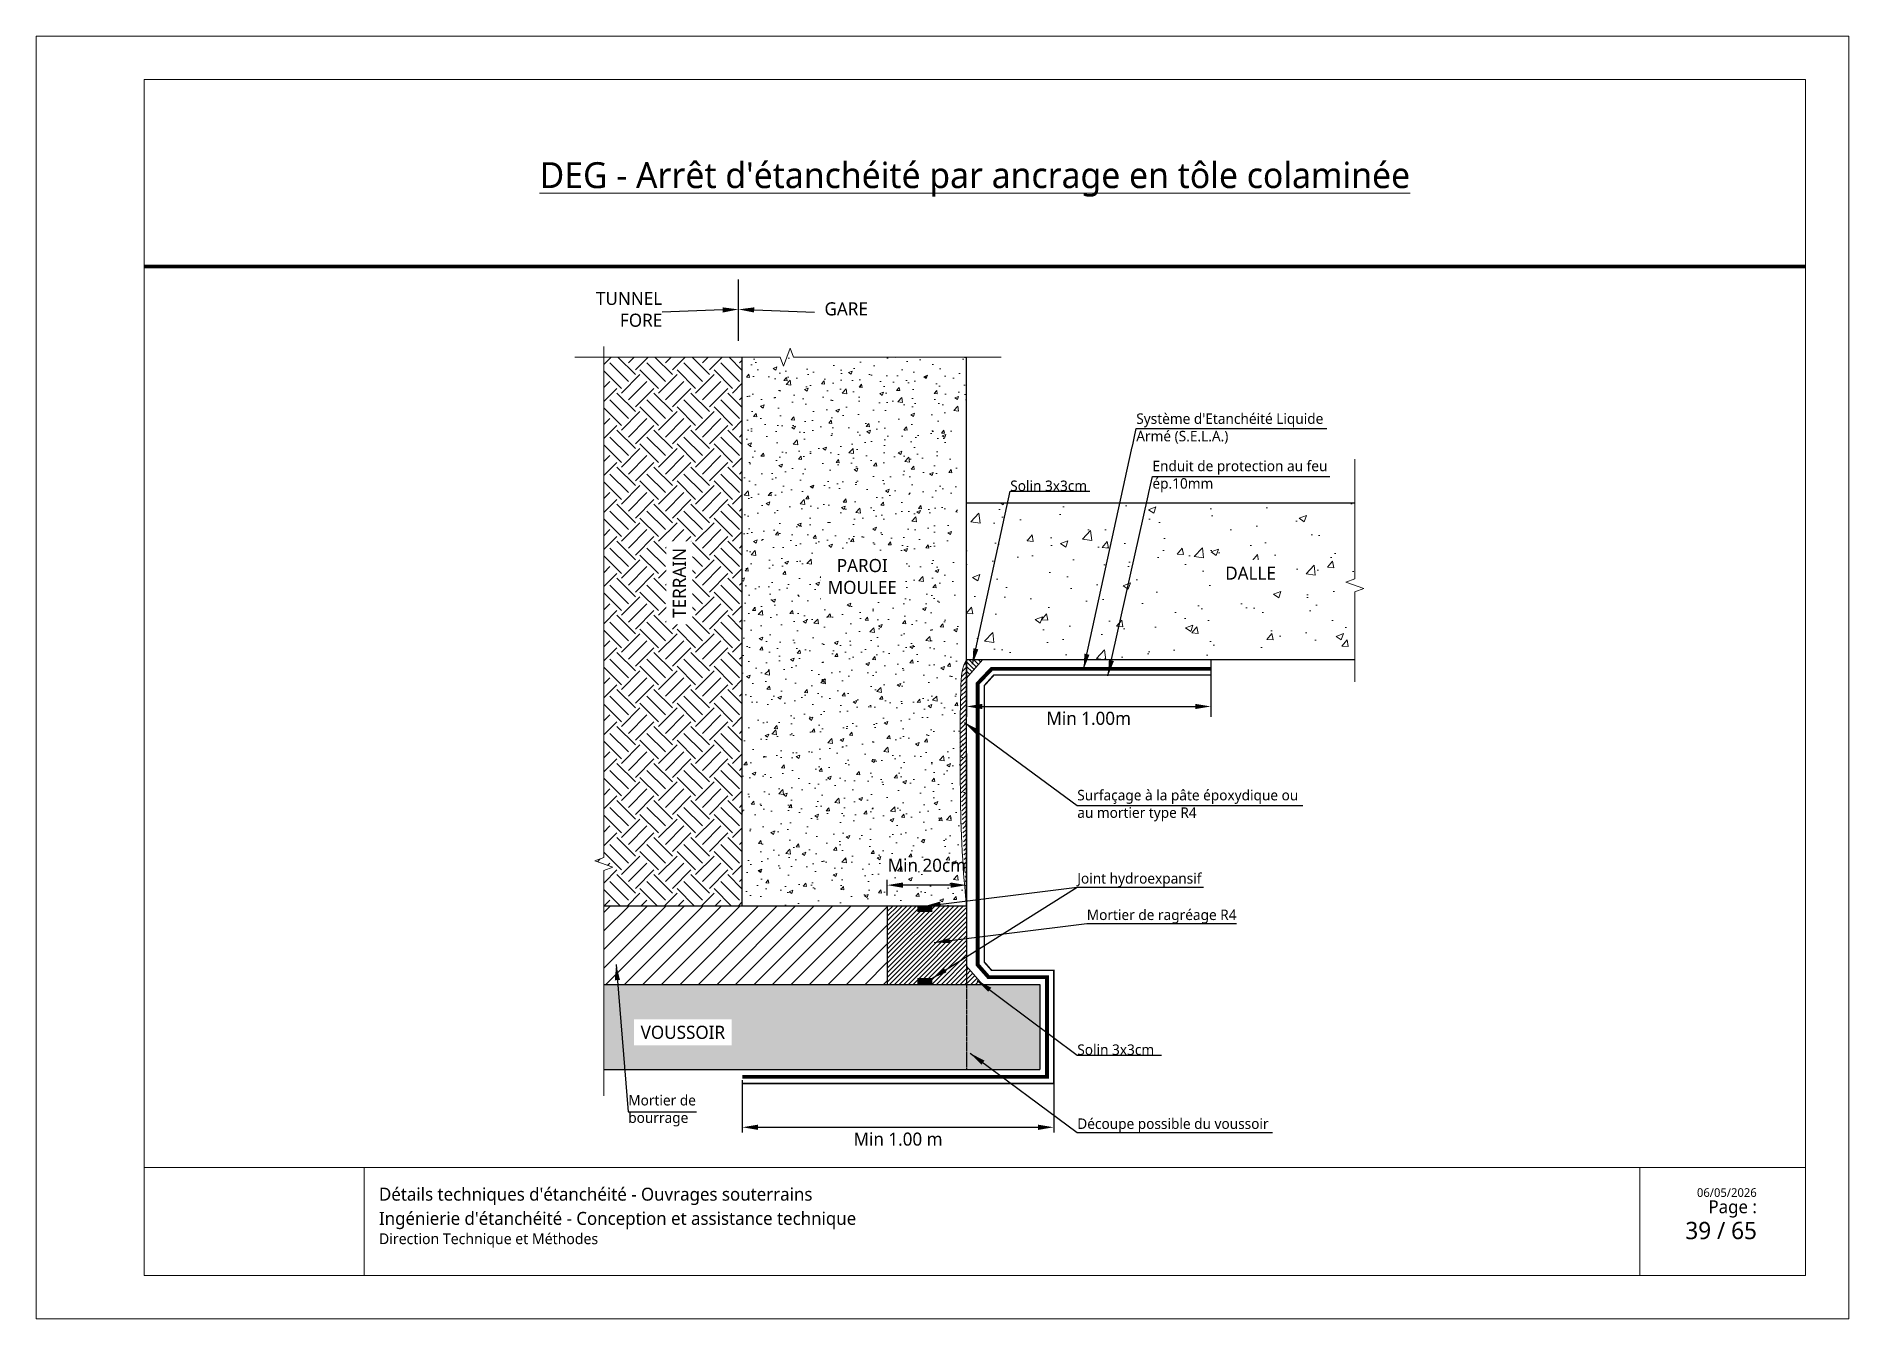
# Paper-space layout '23 - Jonction entre un tunnel foré et une gare en SELA - Dalle intermédiaire - Option B' of a CAD drawing. Header units: millimetres. Extents: x 6 to 426, y -104 to 193.
# The model-space entities are those that its viewports show. They can reach past a viewport. Long polylines and large blocks are cut down to what shows.
import ezdxf
from ezdxf import colors
from ezdxf.entities.mleader import LeaderData, LeaderLine
from ezdxf.math import Vec2, Vec3

# ---------------------------------------------------------------- set-up
doc = ezdxf.new("R2010")
doc.units = ezdxf.units.MM
doc.linetypes.add('CACHE', pattern=[0.375, 0.25, -0.125])
doc.linetypes.add('CONTINU', pattern=[0])
for name, color, linetype, lineweight in [('Dessin_AXE', 8, 'Continuous', 5), ('Dessin_HACHURES', 253, 'Continuous', 9), ('G-ANNO-TTLB', 7, 'Continuous', 5), ('G-ANNO-TTLB-THIN', 7, 'Continuous', 5), ('Matériel_Joint Hydroexpansif', 140, 'CACHE', 0), ('Produit_Enduit de protection au feu', 6, 'Continuous', 0), ('SYSTEME_S.E.L.A', 210, 'CACHE', 0)]:
    doc.layers.add(name, color=color, linetype=linetype, lineweight=lineweight)
for name, color, linetype in [('Dessin_CONTOURS BETON', 7, 'Continuous'), ('Dessin_COTATIONS', 7, 'Continuous'), ('Dessin_TEXTES', 7, 'CONTINU'), ('GEN-_-CARTOUCHE', 7, 'Continuous')]:
    doc.layers.add(name, color=color, linetype=linetype)
doc.layers.add('GEN-_-FMULT', color=210, linetype='Continuous', plot=False)
doc.styles.add('Arial', font='segoeui.ttf')
doc.styles.add('Segoe UI_2', font='segoeui.ttf', dxfattribs={"height": 0.0025})
doc.styles.add('Segoe UI_3', font='segoeui.ttf', dxfattribs={"height": 0.0035})
doc.styles.add('Segoe UI_4', font='segoeui.ttf', dxfattribs={"height": 0.004})
doc.styles.add('Segoe UI_B_1', font='segoeuib.ttf', dxfattribs={"height": 0.005})
doc.styles.add('Segoe UI_B_2', font='segoeuib.ttf', dxfattribs={"height": 0.0045})
doc.styles.add('txt-moyen', font='segoeui.ttf')
doc.dimstyles.new('1000F2', dxfattribs={"dimscale": 10, "dimtxt": 0.25, "dimasz": 0.3, "dimexe": 0.2, "dimexo": 0, "dimgap": 0.1, "dimtad": 1, "dimzin": 0, "dimdsep": 46, "dimtxsty": 'txt-moyen', "dimcen": 0.1, "dimclrd": 256, "dimclre": 256, "dimclrt": 256, "dimazin": 0, "dimtfac": 1, "dimtmove": 2, "dimatfit": 3, "dimfxl": 1, "dimtolj": 1, "dimtzin": 0, "dimlwd": -1, "dimlwe": -1, "dimarcsym": 0})

psp = doc.layouts.new('23 - Jonction entre un tunnel foré et une gare en SELA - Dalle intermédiaire - Option B')

msp = doc.modelspace()

# ---------------------------------------------------------------- texts
at = {"layer": 'Dessin_TEXTES'}
for s, insert, char_height, width, attachment_point, style in [('TUNNEL\\PFORE', (13728.7906, 6951.8006), 2.5, 101.5, 6, 'Arial'), ('GARE', (13763.9238, 6953.158), 2.5, 101.5, 2, 'Arial'), ('Joint hydroexpansif', (13808.0583, 6841.5291), 2, 73.895712, 7, 'txt-moyen'), ('Mortier de ragréage R4', (13809.8682, 6834.5758), 2, 73.895712, 7, 'txt-moyen'), ('\\pxsm1.5;Solin 3x3cm', (13808.0583, 6809.4784), 2, 73.895712, 7, 'txt-moyen'), ('Mortier de \\Pbourrage', (13722.3004, 6798.8547), 2, 73.895712, 4, 'txt-moyen'), ('Découpe possible du voussoir', (13808.0583, 6794.7056), 2, 73.895712, 7, 'txt-moyen')]:
    msp.add_mtext(s, dxfattribs=dict(at, insert=insert, char_height=char_height, width=width, attachment_point=attachment_point, style=style))
at = {"layer": 'Dessin_TEXTES', "insert": (13819.3251, 6929.0608), "char_height": 2, "width": 50.213234, "attachment_point": 4, "style": 'txt-moyen', "bg_fill": 3, "box_fill_scale": 1.5, "bg_fill_color": 9, "bg_fill_true_color": 13158600, "bg_fill_transparency": 11751612}
msp.add_mtext("Système d'Etanchéité Liquide\\PArmé (S.E.L.A.)", dxfattribs=at)
at = {"layer": 'Dessin_TEXTES', "linetype": 'CONTINU', "insert": (13795.2544, 6917.1028), "char_height": 2, "attachment_point": 7, "style": 'txt-moyen'}
msp.add_mtext('\\pxsm1.5;Solin 3x3cm', dxfattribs=at)
at = {"layer": 'Dessin_TEXTES', "linetype": 'CONTINU', "insert": (13808.0583, 6857.0848), "char_height": 2, "width": 97.825496, "attachment_point": 4, "style": 'txt-moyen'}
msp.add_mtext('Surfaçage à la pâte époxydique ou \\Pau mortier type R4', dxfattribs=at)

# ---------------------------------------------------------------- blocks, each defined once
blk = doc.blocks.new('cart.L6P1')
at = {"layer": 'G-ANNO-TTLB'}
for p, q in [((-37.23, 312.77), (-37.23, 15.77)), ((382.77, 312.77), (-37.23, 312.77)), ((382.77, 312.77), (382.77, 15.77)), ((334.38, 50.77), (334.38, 25.77)), ((372.77, 50.77), (372.77, 25.77)), ((-37.23, 15.77), (382.77, 15.77))]:
    blk.add_line(p, q, dxfattribs=at)
at = {"layer": 'G-ANNO-TTLB-THIN'}
for p, q in [((-12.23, 302.77), (372.77, 302.77)), ((-12.23, 50.77), (-12.23, 302.77)), ((372.77, 302.77), (372.77, 50.77)), ((-12.23, 50.77), (-12.23, 25.77)), ((-12.23, 50.77), (372.77, 50.77)), ((38.77, 50.77), (38.77, 25.77)), ((-12.23, 25.77), (372.77, 25.77))]:
    blk.add_line(p, q, dxfattribs=at)
at = {"layer": 'GEN-_-FMULT', "lineweight": 70}
blk.add_line((-12.23, 259.46), (372.77, 259.46), dxfattribs=at)
at = {"layer": 'G-ANNO-TTLB', "attachment_point": 1}
for s, insert, char_height, width, style in [("\\pxqc;\\LDEG - Arrêt d'étanchéité par ancrage en tôle colaminée", (-12.23, 283.61), 6, 385, 'Segoe UI_B_2'), ("Détails techniques d'étanchéité - Ouvrages souterrains", (42.19, 46.11), 3, 202.4845, 'Segoe UI_B_2'), ('\\pxqr;{\\H0.75x;Page : \\P}  39 / 65', (310.88, 43.2), 4, 50.6047, 'Segoe UI_B_1'), ('06/05/2026', (347.59, 45.99), 2, 17.4768, 'Segoe UI_2'), ("Ingénierie d'étanchéité - Conception et assistance technique", (42.19, 40.51), 3, 249.7878, 'Segoe UI_3'), ('Direction Technique et Méthodes', (42.19, 35.54), 2.5, 82.8945, 'Segoe UI_4')]:
    blk.add_mtext(s, dxfattribs=dict(at, insert=insert, char_height=char_height, width=width, style=style))
blk = doc.blocks.new('*D99')
at = {"layer": 'Defpoints', "color": 0, "transparency": 16777216}
for p in [(13786.9, 6884.91), (13833.58, 6884.91), (13833.58, 6876.01)]:
    blk.add_point(p, dxfattribs=at)
at = {"layer": 'Dessin_COTATIONS', "linetype": 'CONTINU', "transparency": 16777216}
for p, q in [((13786.9, 6884.91), (13786.9, 6874.01)), ((13833.58, 6884.91), (13833.58, 6874.01)), ((13789.9, 6876.01), (13830.58, 6876.01))]:
    blk.add_line(p, q, dxfattribs=at)
at = {"layer": 'Dessin_COTATIONS', "transparency": 16777216}
for points in [[(13789.9, 6876.51), (13789.9, 6875.51), (13786.9, 6876.01)], [(13830.58, 6875.51), (13830.58, 6876.51), (13833.58, 6876.01)]]:
    blk.add_solid(points, dxfattribs=at)
at = {"layer": 'Dessin_COTATIONS', "transparency": 16777216, "insert": (13810.24, 6873.73), "char_height": 2.5, "attachment_point": 5, "style": 'txt-moyen'}
blk.add_mtext('\\A1;Min 1.00m', dxfattribs=at)
blk = doc.blocks.new('*D100')
at = {"layer": 'Defpoints', "color": 0, "transparency": 16777216}
for p in [(13744.08, 6806.71), (13803.57, 6806.71), (13803.57, 6795.69)]:
    blk.add_point(p, dxfattribs=at)
at = {"layer": 'Dessin_COTATIONS', "transparency": 16777216}
for p, q in [((13744.08, 6804.71), (13744.08, 6794.69)), ((13803.57, 6804.71), (13803.57, 6794.69)), ((13747.08, 6795.69), (13800.57, 6795.69))]:
    blk.add_line(p, q, dxfattribs=at)
for points in [[(13747.08, 6796.19), (13747.08, 6795.19), (13744.08, 6795.69)], [(13800.57, 6795.19), (13800.57, 6796.19), (13803.57, 6795.69)]]:
    blk.add_solid(points, dxfattribs=at)
at = {"layer": 'Dessin_COTATIONS', "transparency": 16777216, "insert": (13773.83, 6793.41), "char_height": 2.5, "attachment_point": 5, "style": 'txt-moyen'}
blk.add_mtext('\\A1;Min 1.00 m', dxfattribs=at)
blk = doc.blocks.new('*D101')
at = {"layer": 'Defpoints', "color": 0, "transparency": 16777216}
for p in [(13771.75, 6841.91), (13771.75, 6837.91), (13786.9, 6837.91)]:
    blk.add_point(p, dxfattribs=at)
at = {"layer": 'Dessin_COTATIONS', "transparency": 16777216}
for p, q in [((13771.75, 6839.91), (13771.75, 6842.91)), ((13783.9, 6841.91), (13774.75, 6841.91)), ((13786.9, 6839.91), (13786.9, 6842.91))]:
    blk.add_line(p, q, dxfattribs=at)
for points in [[(13774.75, 6842.41), (13774.75, 6841.41), (13771.75, 6841.91)], [(13783.9, 6841.41), (13783.9, 6842.41), (13786.9, 6841.91)]]:
    blk.add_solid(points, dxfattribs=at)
at = {"layer": 'Dessin_COTATIONS', "transparency": 16777216, "insert": (13779.33, 6845.69), "char_height": 2.5, "attachment_point": 5, "style": 'txt-moyen'}
blk.add_mtext('\\A1;Min 20cm', dxfattribs=at)

# ---------------------------------------------------------------- dimensions: what is measured, and where the dimension line sits
at = {"layer": 'Dessin_COTATIONS', "linetype": 'CONTINU'}
dim = msp.add_linear_dim(base=(13833.5821, 6876.0071), p1=(13786.899, 6884.9085), p2=(13833.5821, 6884.9085), text='Min 1.00m', dimstyle='1000F2', override={"dimtad": 2, "dimtxsty": 'txt-moyen', "dimtfill": 0, "dimtfillclr": 0}, dxfattribs=at)
dim.commit()
dim.dimension.update_dxf_attribs({"geometry": '*D99', "text_midpoint": (13810.2406, 6873.7308)})
at = {"layer": 'Dessin_COTATIONS'}
for base, p1, p2, text, override, picture, middle in [((13771.7532, 6841.912), (13786.899, 6837.9123), (13771.7532, 6837.912), 'Min 20cm', {"dimexe": 0.1, "dimexo": 0.2, "dimtad": 2}, '*D101', (13779.3261, 6845.6882)), ((13803.5698, 6795.6862), (13744.0839, 6806.7059), (13803.5698, 6806.7059), 'Min 1.00 m', {"dimexe": 0.1, "dimexo": 0.2, "dimtad": 2, "dimtxsty": 'txt-moyen', "dimtfill": 0, "dimtfillclr": 0}, '*D100', (13773.8269, 6793.4099))]:
    dim = msp.add_linear_dim(base=base, p1=p1, p2=p2, text=text, dimstyle='1000F2', override=override, dxfattribs=at)
    dim.commit()
    dim.dimension.update_dxf_attribs({"geometry": picture, "text_midpoint": middle})

# ---------------------------------------------------------------- hatches: boundary and pattern name
at = {"layer": 'Dessin_HACHURES'}
h = msp.add_hatch(dxfattribs=at)
h.set_pattern_fill('AR-CONC', color=256)
h.set_pattern_definition([(50, (14714.701, 3708.779), (7.172602, -0.627521), [0.75, -8.25]), (355, (14714.701, 3708.779), (-1.387513, 7.521921), [0.6, -6.6]), (100.45144, (14715.2984, 3708.727), (5.785088, 6.8944), [0.637402, -7.011421]), (46.1842, (14714.701, 3710.779), (10.672413, -1.655193), [1.125, -12.375]), (96.63564, (14715.59, 3710.641), (9.34662, 9.741186), [0.956103, -10.517138]), (351.18416, (14714.701, 3710.779), (9.34662, 9.741186), [0.9, -9.9]), (21, (14715.701, 3710.279), (5.969071, -4.026189), [0.75, -8.25]), (326, (14715.701, 3710.279), (2.433153, 7.2515), [0.6, -6.6]), (71.45144, (14716.198, 3709.944), (8.402224, 3.225312), [0.637402, -7.011421]), (37.5, (14714.7007, 3708.7792), (0.1215986, 3.3289385), [0, -6.52, 0, -6.7, 0, -6.625]), (7.5, (14714.7007, 3708.7792), (2.6306954, 3.944117), [0, -3.82, 0, -6.37, 0, -2.525]), (327.5, (14712.4707, 3708.7792), (5.3382244, -0.2255487), [0, -2.5, 0, -7.8, 0, -10.35]), (317.5, (14711.4707, 3708.7792), (5.831862, 1.00105), [0, -3.25, 0, -5.18, 0, -7.35])])
edge = h.paths.add_edge_path()
edge.add_spline(control_points=[(13786.899, 6867.0637), (13786.4607, 6868.2268), (13785.1151, 6871.7981), (13786.271, 6881.8737), (13785.1527, 6894.309), (13785.0582, 6908.3288), (13785.3051, 6918.6702), (13785.9297, 6926.2657), (13785.4006, 6930.3361), (13785.6726, 6932.5939), (13786.5293, 6933.2892), (13786.899, 6933.5892)], knot_values=[0, 0, 0, 0, 3.6951183, 11.34569901, 29.63864646, 41.3699241, 53.29125089, 60.79697493, 63.96103791, 65.78437957, 67.16831997, 67.16831997, 67.16831997, 67.16831997], degree=3, periodic=0)
edge.add_line((13786.899, 6933.5892), (13786.899, 6942.6987))
edge.add_line((13786.899, 6942.6987), (13753.8305, 6942.6987))
edge.add_line((13753.8305, 6942.6987), (13753.2055, 6944.4159))
edge.add_line((13753.2055, 6944.4159), (13751.9555, 6940.9816))
edge.add_line((13751.9555, 6940.9816), (13751.3305, 6942.6987))
edge.add_line((13751.3305, 6942.6987), (13744.0847, 6942.6987))
edge.add_line((13744.0847, 6942.6987), (13744.0833, 6837.9114))
edge.add_line((13744.0833, 6837.9114), (13786.899, 6837.9123))
edge.add_line((13786.899, 6837.9123), (13786.899, 6867.0637))
edge.add_line((13786.899, 6867.0637), (13786.899, 6867.0637))
h.paths.add_polyline_path([(13758.9586, 6896.0867), (13774.9579, 6896.0867), (13774.9579, 6905.4495), (13758.9586, 6905.4495)], flags=24)
at = {"layer": 'Dessin_HACHURES', "linetype": 'CONTINU'}
h = msp.add_hatch(dxfattribs=at)
h.set_pattern_fill('EARTH', color=256, scale=20, angle=45)
h.set_pattern_definition([(45, (14664.1063, 3708.779), (4e-16, 7.071068), [5, -5]), (45, (14662.7805, 3710.105), (4e-16, 7.071068), [5, -5]), (45, (14661.4547, 3711.431), (4e-16, 7.071068), [5, -5]), (135, (14661.4547, 3712.315), (-7.071068, 9e-16), [5, -5]), (135, (14662.7805, 3713.6406), (-7.071068, 9e-16), [5, -5]), (135, (14664.1063, 3714.9664), (-7.071068, 9e-16), [5, -5])])
h.paths.add_polyline_path([(13717.6365, 6847.1897), (13715.9193, 6846.5647), (13719.3537, 6845.3147), (13717.6365, 6844.6897), (13717.6365, 6837.9109), (13744.0839, 6837.912), (13744.0839, 6862.9637), (13744.0833, 6862.9637), (13744.0847, 6942.6987), (13717.6365, 6942.6987)])
h.paths.add_polyline_path([(13734.6647, 6891.4127), (13734.6647, 6907.9918), (13729.513, 6907.9918), (13729.513, 6891.4127)], flags=24)
at = {"layer": 'Dessin_HACHURES'}
h = msp.add_hatch(dxfattribs=at)
h.set_pattern_fill('ANSI31', color=256, scale=5)
h.set_pattern_definition([(45, (14599.71304, 3685.2469), (-0.44194174, 0.44194174), [])])
edge = h.paths.add_edge_path()
edge.add_spline(control_points=[(13786.899, 6884.9085), (13785.8333, 6883.238), (13785.8483, 6878.1896), (13785.5778, 6871.8474), (13785.7233, 6861.4781), (13786.899, 6837.9123)], knot_values=[0, 0, 0, 0, 7.45564004, 15.10622075, 18.80133905, 18.80133905, 18.80133905, 18.80133905], degree=3, periodic=0)
edge.add_line((13786.899, 6837.9123), (13786.899, 6884.9085))
at = {"layer": 'Dessin_HACHURES', "linetype": 'CONTINU'}
h = msp.add_hatch(dxfattribs=at)
h.set_pattern_fill('ANSI31', color=256, scale=5, angle=90)
h.set_pattern_definition([(135, (14599.71304, 3685.2469), (-0.44194174, -0.44194174), [])])
h.paths.add_polyline_path([(13786.899, 6884.9085), (13789.9876, 6884.9085), (13786.899, 6881.4063)])
at = {"layer": 'Dessin_HACHURES', "linetype": 'ByBlock'}
h = msp.add_hatch(dxfattribs=at)
h.set_pattern_fill('ANSI31', color=256, scale=20)
h.set_pattern_definition([(45, (13636.5343, 6207.5861), (-1.767767, 1.767767), [])])
h.paths.add_polyline_path([(13771.7709, 6837.912), (13771.6839, 6837.912), (13717.6365, 6837.9109), (13717.6365, 6822.9637), (13771.7532, 6822.9637)])
at = {"layer": 'Dessin_HACHURES', "linetype": 'CONTINU'}
h = msp.add_hatch(dxfattribs=at)
h.set_pattern_fill('ANSI31', color=256, scale=0.2)
h.set_pattern_definition([(45, (18571.75324, 6316.9589), (-0.44901281, 0.44901281), [])])
h.paths.add_polyline_path([(13786.899, 6837.9123), (13771.7532, 6837.912), (13771.7532, 6837.9123), (13771.7532, 6822.9637), (13786.899, 6822.9637)])
h = msp.add_hatch(dxfattribs=at)
h.set_pattern_fill('ANSI31', color=256, scale=5)
h.set_pattern_definition([(45, (14663.3727, 3708.77924), (-0.44194174, 0.44194174), [])])
h.paths.add_polyline_path([(13786.899, 6826.4659), (13786.899, 6822.9637), (13789.9876, 6822.9637)])
at = {"layer": 'Dessin_HACHURES'}
h = msp.add_hatch(color=256, dxfattribs=at)
h.dxf.hatch_style = 1
h.paths.add_polyline_path([(13717.6365, 6822.9637), (13787.6326, 6822.9637), (13787.6326, 6806.7059), (13717.6365, 6806.7059)])
h.paths.add_polyline_path([(13725.281, 6811.2072), (13740.1667, 6811.2072), (13740.1667, 6816.359), (13725.281, 6816.359)], flags=24)
at = {"layer": 'Dessin_HACHURES', "linetype": 'CONTINU'}
h = msp.add_hatch(color=256, dxfattribs=at)
h.dxf.hatch_style = 1
h.paths.add_polyline_path([(13800.8898, 6822.9637), (13787.6326, 6822.9637), (13787.6326, 6806.7059), (13800.8898, 6806.7059)])
at = {"layer": 'Matériel_Joint Hydroexpansif'}
for points in [[(13780.2934, 6836.7859), (13780.2934, 6837.9121), (13777.5932, 6837.9121), (13777.5932, 6836.7859)], [(13780.2934, 6822.9637), (13780.2934, 6824.0899), (13777.5932, 6824.0899), (13777.5932, 6822.9637)]]:
    msp.add_hatch(color=256, dxfattribs=at).paths.add_polyline_path(points)

# ---------------------------------------------------------------- linework, layer by layer
at = {"layer": 'Dessin_AXE', "flags": 128}
for points in [[(13793.5352, 6942.6987), (13753.8305, 6942.6987), (13753.2055, 6944.4159), (13751.9555, 6940.9816), (13751.3305, 6942.6987), (13712.1033, 6942.6987)], [(13717.6365, 6944.705), (13717.6365, 6847.1897), (13715.9193, 6846.5647), (13719.3537, 6845.3147), (13717.6365, 6844.6897), (13717.6365, 6801.7059)]]:
    msp.add_lwpolyline(points, dxfattribs=at)
at = {"layer": 'Dessin_CONTOURS BETON', "linetype": 'CONTINU'}
msp.add_line((13786.899, 6837.9123), (13786.899, 6942.6987), dxfattribs=at)
at = {"layer": 'Dessin_CONTOURS BETON', "linetype": 'Continuous'}
msp.add_line((13786.899, 6867.0637), (13786.899, 6822.9637), dxfattribs=at)
at = {"layer": 'Dessin_CONTOURS BETON'}
msp.add_line((13771.7532, 6837.9123), (13771.7532, 6822.9637), dxfattribs=at)
at = {"layer": 'Dessin_CONTOURS BETON', "linetype": 'CACHE', "ltscale": 0.2}
msp.add_line((13786.899, 6822.9637), (13786.899, 6806.7059), dxfattribs=at)
at = {"layer": 'Dessin_CONTOURS BETON', "flags": 128}
for points in [[(13744.0833, 6837.9114), (13744.0847, 6942.6987)], [(13786.899, 6837.9123), (13717.6365, 6837.9109)], [(13717.6365, 6822.9637), (13800.8898, 6822.9637), (13800.8898, 6806.7059)], [(13800.8898, 6822.9637), (13800.8898, 6806.7059)], [(13717.6365, 6806.7059), (13800.8898, 6806.7059)]]:
    msp.add_lwpolyline(points, dxfattribs=at)
at = {"layer": 'Dessin_CONTOURS BETON', "lineweight": 9, "flags": 128}
msp.add_lwpolyline([(13786.899, 6881.4063), (13789.9876, 6884.9085)], dxfattribs=at)
at = {"layer": 'Dessin_CONTOURS BETON', "lineweight": 0, "flags": 128}
msp.add_lwpolyline([(13786.899, 6826.4659), (13789.9876, 6822.9637)], dxfattribs=at)
at = {"layer": 'Dessin_CONTOURS BETON', "lineweight": 5}
msp.add_open_spline([(13786.899, 6837.9123), (13785.8607, 6848.0268), (13785.5778, 6871.8474), (13785.8483, 6878.1896), (13785.8333, 6883.238), (13786.899, 6884.9085)], degree=3, knots=[0, 0, 0, 0, 3.6951183, 11.34569901, 18.80133905, 18.80133905, 18.80133905, 18.80133905], dxfattribs=at)
at = {"layer": 'Dessin_TEXTES', "linetype": 'ByBlock'}
msp.add_line((13743.3471, 6945.7844), (13743.3471, 6957.4829), dxfattribs=at)
msp.add_line((13743.3471, 6945.7844), (13743.3471, 6957.4829), dxfattribs=at)
at = {"layer": 'Matériel_Joint Hydroexpansif', "linetype": 'CONTINU', "flags": 128}
for points in [[(13777.5932, 6836.7859), (13777.5932, 6837.9121), (13780.2934, 6837.9121), (13780.2934, 6836.7859)], [(13777.5932, 6822.9637), (13777.5932, 6824.0899), (13780.2934, 6824.0899), (13780.2934, 6822.9637)]]:
    msp.add_lwpolyline(points, dxfattribs=at)
at = {"layer": 'Produit_Enduit de protection au feu', "linetype": 'ByBlock', "ltscale": 0.2, "flags": 128}
msp.add_lwpolyline([(13744.0839, 6804.0259, 0.3, 0.3, 0), (13803.5698, 6804.0259, 0.3, 0.3, 0), (13803.5698, 6825.6437, 0.3, 0.3, 0), (13791.7003, 6825.6437, 0.3, 0.3, 0), (13790.316, 6827.2133, 0.3, 0.3, 0), (13790.316, 6880.0106, 0.3, 0.3, 0), (13792.1214, 6882.0146, 0.3, 0.3, 0), (13833.5821, 6882.0146, 0.3, 0.3, 0), (13833.5821, 6882.0146, 0, 0, 0)], format="xyseb", dxfattribs=at)

msp.set_redraw_order([(e.dxf.handle, doc.entitydb.next_handle()) for e in msp.query("TEXT MTEXT ATTDEF DIMENSION ARC_DIMENSION")])  # texts and dimensions are drawn at this point

# ---------------------------------------------------------------- leaders
at = {"layer": 'Dessin_TEXTES'}
for points in [[(13788.0457, 6884.0905), (13795.2544, 6917.1028), (13810.4285, 6917.1028)], [(13786.499, 6872.9715), (13808.0583, 6857.0848), (13851.1162, 6857.0848)], [(13778.9433, 6837.9121), (13808.0583, 6841.5291), (13832.1671, 6841.5291)], [(13780.2934, 6824.0899), (13808.0583, 6841.5291), (13832.1671, 6841.5291)], [(13780.7532, 6830.9589), (13809.8682, 6834.5758), (13838.4771, 6834.5758)], [(13788.9401, 6823.7263), (13808.0583, 6809.4784), (13824.1478, 6809.4784)], [(13787.6326, 6809.8059), (13808.0583, 6794.7056), (13845.3357, 6794.7056)]]:
    msp.add_leader(points, dimstyle='1000F2', override={"dimgap": 0.1, "dimtad": 0}, dxfattribs=at)
at = {"layer": 'Dessin_TEXTES', "linetype": 'CONTINU', "lineweight": 9}
ml = msp.add_multileader_mtext('Standard', dxfattribs=at)
ml.set_content('', color=256, style='txt-moyen')
ml.set_leader_properties(linetype='ByLayer', lineweight=-1)
ml.build(insert=Vec2(0, 0))
ml.multileader.update_dxf_attribs({"text_left_attachment_type": 6, "text_right_attachment_type": 6, "dogleg_length": 0, "arrow_head_size": 3})
ctx = ml.context
ctx.base_point, ctx.char_height, ctx.arrow_head_size, ctx.landing_gap_size, ctx.plane_origin = Vec3(13728.7906, 6951.8006), 2.5, 3, 0, Vec3(13689.3743, 6955.291)
ctx.left_attachment, ctx.right_attachment, ctx.text_align_type = 6, 6, 2
notes = []
notes.append((ctx, [(0, (1, 1, 0), (13728.7906, 6951.3006), (-1, 0), 0, [(0, [(13743.3471, 6951.8006)], 0, [])])]))
ctx.mtext.insert, ctx.mtext.alignment, ctx.mtext.flow_direction = Vec3(13728.7906, 6954.3006), 3, 5
ml = msp.add_multileader_mtext('Standard', dxfattribs=at)
ml.set_content('', color=256, style='txt-moyen')
ml.set_leader_properties(linetype='ByLayer', lineweight=-1)
ml.build(insert=Vec2(0, 0))
ml.multileader.update_dxf_attribs({"text_left_attachment_type": 6, "text_right_attachment_type": 6, "dogleg_length": 0, "arrow_head_size": 3})
ctx = ml.context
ctx.base_point, ctx.char_height, ctx.arrow_head_size, ctx.landing_gap_size, ctx.plane_origin = Vec3(13757.9036, 6951.8006), 2.5, 3, 0, Vec3(13797.3199, 6955.291)
ctx.left_attachment, ctx.right_attachment = 6, 6
notes.append((ctx, [(0, (1, 1, 0), (13757.9036, 6951.3006), (1, 0), 0, [(0, [(13743.3471, 6951.8006)], 0, [])])]))
ctx.mtext.insert, ctx.mtext.text_direction, ctx.mtext.flow_direction, ctx.mtext.extrusion = Vec3(13757.9036, 6954.3006), Vec3(-1, 0), 5, Vec3(0, 0, -1)
for ctx, leaders in notes:
    for number, flags, end, landing, length, lines in leaders:
        leader = LeaderData()
        leader.index, (leader.has_last_leader_line, leader.has_dogleg_vector, leader.attachment_direction) = number, flags
        leader.last_leader_point, leader.dogleg_vector, leader.dogleg_length = Vec3(end), Vec3(landing), length
        for number, points, colour, breaks in lines:
            line = LeaderLine()
            line.index, line.vertices, line.color, line.breaks = number, Vec3.list(points), colors.encode_raw_color(colour), breaks
            leader.lines.append(line)
        ctx.leaders.append(leader)

# ---------------------------------------------------------------- next in the draw order: texts
at = {"layer": 'Dessin_TEXTES', "insert": (13732.0496, 6899.6), "char_height": 2.5, "attachment_point": 5, "rotation": 90, "style": 'txt-moyen', "bg_fill": 3, "box_fill_scale": 1.5, "bg_fill_color": 9, "bg_fill_true_color": 13158600, "bg_fill_transparency": 0}
msp.add_mtext('TERRAIN', dxfattribs=at)
at = {"layer": 'Dessin_TEXTES', "char_height": 2.5, "attachment_point": 5, "style": 'txt-moyen', "bg_fill": 3, "box_fill_scale": 1.5, "bg_fill_color": 9, "bg_fill_true_color": 13158600}
for s, insert, bg_fill_transparency in [('PAROI\\PMOULEE', (13766.994, 6900.8082), 0), ('VOUSSOIR', (13732.7315, 6813.8019), 5482092)]:
    msp.add_mtext(s, dxfattribs=dict(at, insert=insert, bg_fill_transparency=bg_fill_transparency))

# ---------------------------------------------------------------- next in the draw order: leaders
at = {"layer": 'Dessin_TEXTES'}
msp.add_leader([(13809.258, 6883.0578), (13819.3251, 6929.0608), (13855.7092, 6929.0608)], dimstyle='1000F2', override={"dimgap": 0.1, "dimtad": 0}, dxfattribs=at)

# ---------------------------------------------------------------- next in the draw order: linework, layer by layer
at = {"layer": 'SYSTEME_S.E.L.A', "linetype": 'ByBlock', "ltscale": 5, "const_width": 0.75, "flags": 128}
msp.add_lwpolyline([(13744.0839, 6805.3259), (13802.2698, 6805.3259), (13802.2698, 6824.3437), (13791.1134, 6824.3437), (13789.016, 6826.7219), (13789.016, 6880.3634), (13791.716, 6883.2015), (13833.5821, 6883.2015)], dxfattribs=at)

# ---------------------------------------------------------------- next in the draw order: texts
at = {"layer": 'Dessin_TEXTES', "insert": (13822.4126, 6919.9191), "char_height": 2, "width": 50.213234, "attachment_point": 4, "style": 'txt-moyen', "bg_fill": 3, "box_fill_scale": 1.5, "bg_fill_color": 9, "bg_fill_true_color": 13158600, "bg_fill_transparency": 11751612}
msp.add_mtext('Enduit de protection au feu\\Pép.10mm', dxfattribs=at)

# ---------------------------------------------------------------- next in the draw order: leaders
at = {"layer": 'Dessin_TEXTES'}
msp.add_leader([(13719.982, 6826.7758), (13722.3004, 6798.668), (13735.3098, 6798.668)], dimstyle='1000F2', override={"dimgap": 0.1, "dimtad": 0}, dxfattribs=at)

# ---------------------------------------------------------------- next in the draw order: hatches: boundary and pattern name
at = {"layer": 'Dessin_HACHURES'}
h = msp.add_hatch(dxfattribs=at)
h.set_pattern_fill('AR-CONC', color=256, scale=2)
h.set_pattern_definition([(50, (14995.862, 9674.249), (14.345204, -1.255043), [1.5, -16.5]), (355, (14995.862, 9674.249), (-2.77503, 15.04384), [1.2, -13.2]), (100.45144, (14997.058, 9674.145), (11.57018, 13.7888), [1.274804, -14.02284]), (46.1842, (14995.862, 9678.25), (21.34483, -3.31039), [2.25, -24.75]), (96.6356, (14997.64, 9677.973), (18.69324, 19.48237), [1.9122, -21.03428]), (351.1842, (14995.862, 9678.25), (18.69324, 19.48237), [1.8, -19.8]), (21, (14997.862, 9677.249), (11.93814, -8.05238), [1.5, -16.5]), (326, (14997.862, 9677.249), (4.86631, 14.503), [1.2, -13.2]), (71.45144, (14998.857, 9676.578), (16.80445, 6.45062), [1.274804, -14.02284]), (37.5, (14995.862, 9674.249), (0.243197, 6.657877), [0, -13.04, 0, -13.4, 0, -13.25]), (7.5, (14995.862, 9674.249), (5.26139, 7.888234), [0, -7.64, 0, -12.74, 0, -5.05]), (327.5, (14991.402, 9674.249), (10.676449, -0.451097), [0, -5, 0, -15.6, 0, -20.7]), (317.5, (14989.402, 9674.249), (11.663723, 2.0021), [0, -6.5, 0, -10.36, 0, -14.7])])
h.paths.add_polyline_path([(13860.9869, 6914.8818), (13786.8119, 6914.8818), (13786.8119, 6884.9085), (13860.9869, 6884.9085), (13860.9869, 6897.886), (13862.7041, 6898.511), (13859.2697, 6899.761), (13860.9869, 6900.386)])
h.paths.add_polyline_path([(13816.4035, 6898.7338), (13831.1825, 6898.7338), (13831.1825, 6904.9159), (13816.4035, 6904.9159)], flags=24)

# ---------------------------------------------------------------- next in the draw order: linework, layer by layer
at = {"layer": 'Dessin_AXE', "linetype": 'CONTINU', "flags": 128}
msp.add_lwpolyline([(13861.074, 6923.1921), (13861.074, 6900.386), (13859.3569, 6899.761), (13862.7912, 6898.511), (13861.074, 6897.886), (13861.074, 6880.6995)], dxfattribs=at)
at = {"layer": 'Dessin_CONTOURS BETON', "linetype": 'CONTINU'}
msp.add_lwpolyline([(13861.074, 6884.9085), (13786.899, 6884.9085), (13786.899, 6914.8818), (13861.074, 6914.8818)], dxfattribs=at)

# ---------------------------------------------------------------- next in the draw order: leaders
at = {"layer": 'Dessin_TEXTES'}
msp.add_leader([(13813.9239, 6881.8559), (13822.4126, 6919.9191), (13856.3057, 6919.9191)], dimstyle='1000F2', override={"dimgap": 0.1, "dimtad": 0}, dxfattribs=at)

# ---------------------------------------------------------------- next in the draw order: texts
at = {"layer": 'Dessin_TEXTES', "insert": (13841.1515, 6901.4597), "char_height": 2.5, "attachment_point": 5, "style": 'txt-moyen', "bg_fill": 3, "box_fill_scale": 1.5, "bg_fill_color": 9, "bg_fill_true_color": 13158600, "bg_fill_transparency": 5482092}
msp.add_mtext('DALLE', dxfattribs=at)

# ---------------------------------------------------------------- block references
at = {"layer": 'GEN-_-CARTOUCHE'}
psp.add_blockref('cart.L6P1', (43.23, -119.77), dxfattribs=at)

# ---------------------------------------------------------------- viewports
at = {"layer": 'Defpoints'}
psp.add_viewport(center=(223.5, 35.35), size=(385, 208.6901), view_center_point=(13788.5, 6874), view_height=172, dxfattribs=at)

doc.saveas('drawing.dxf')
